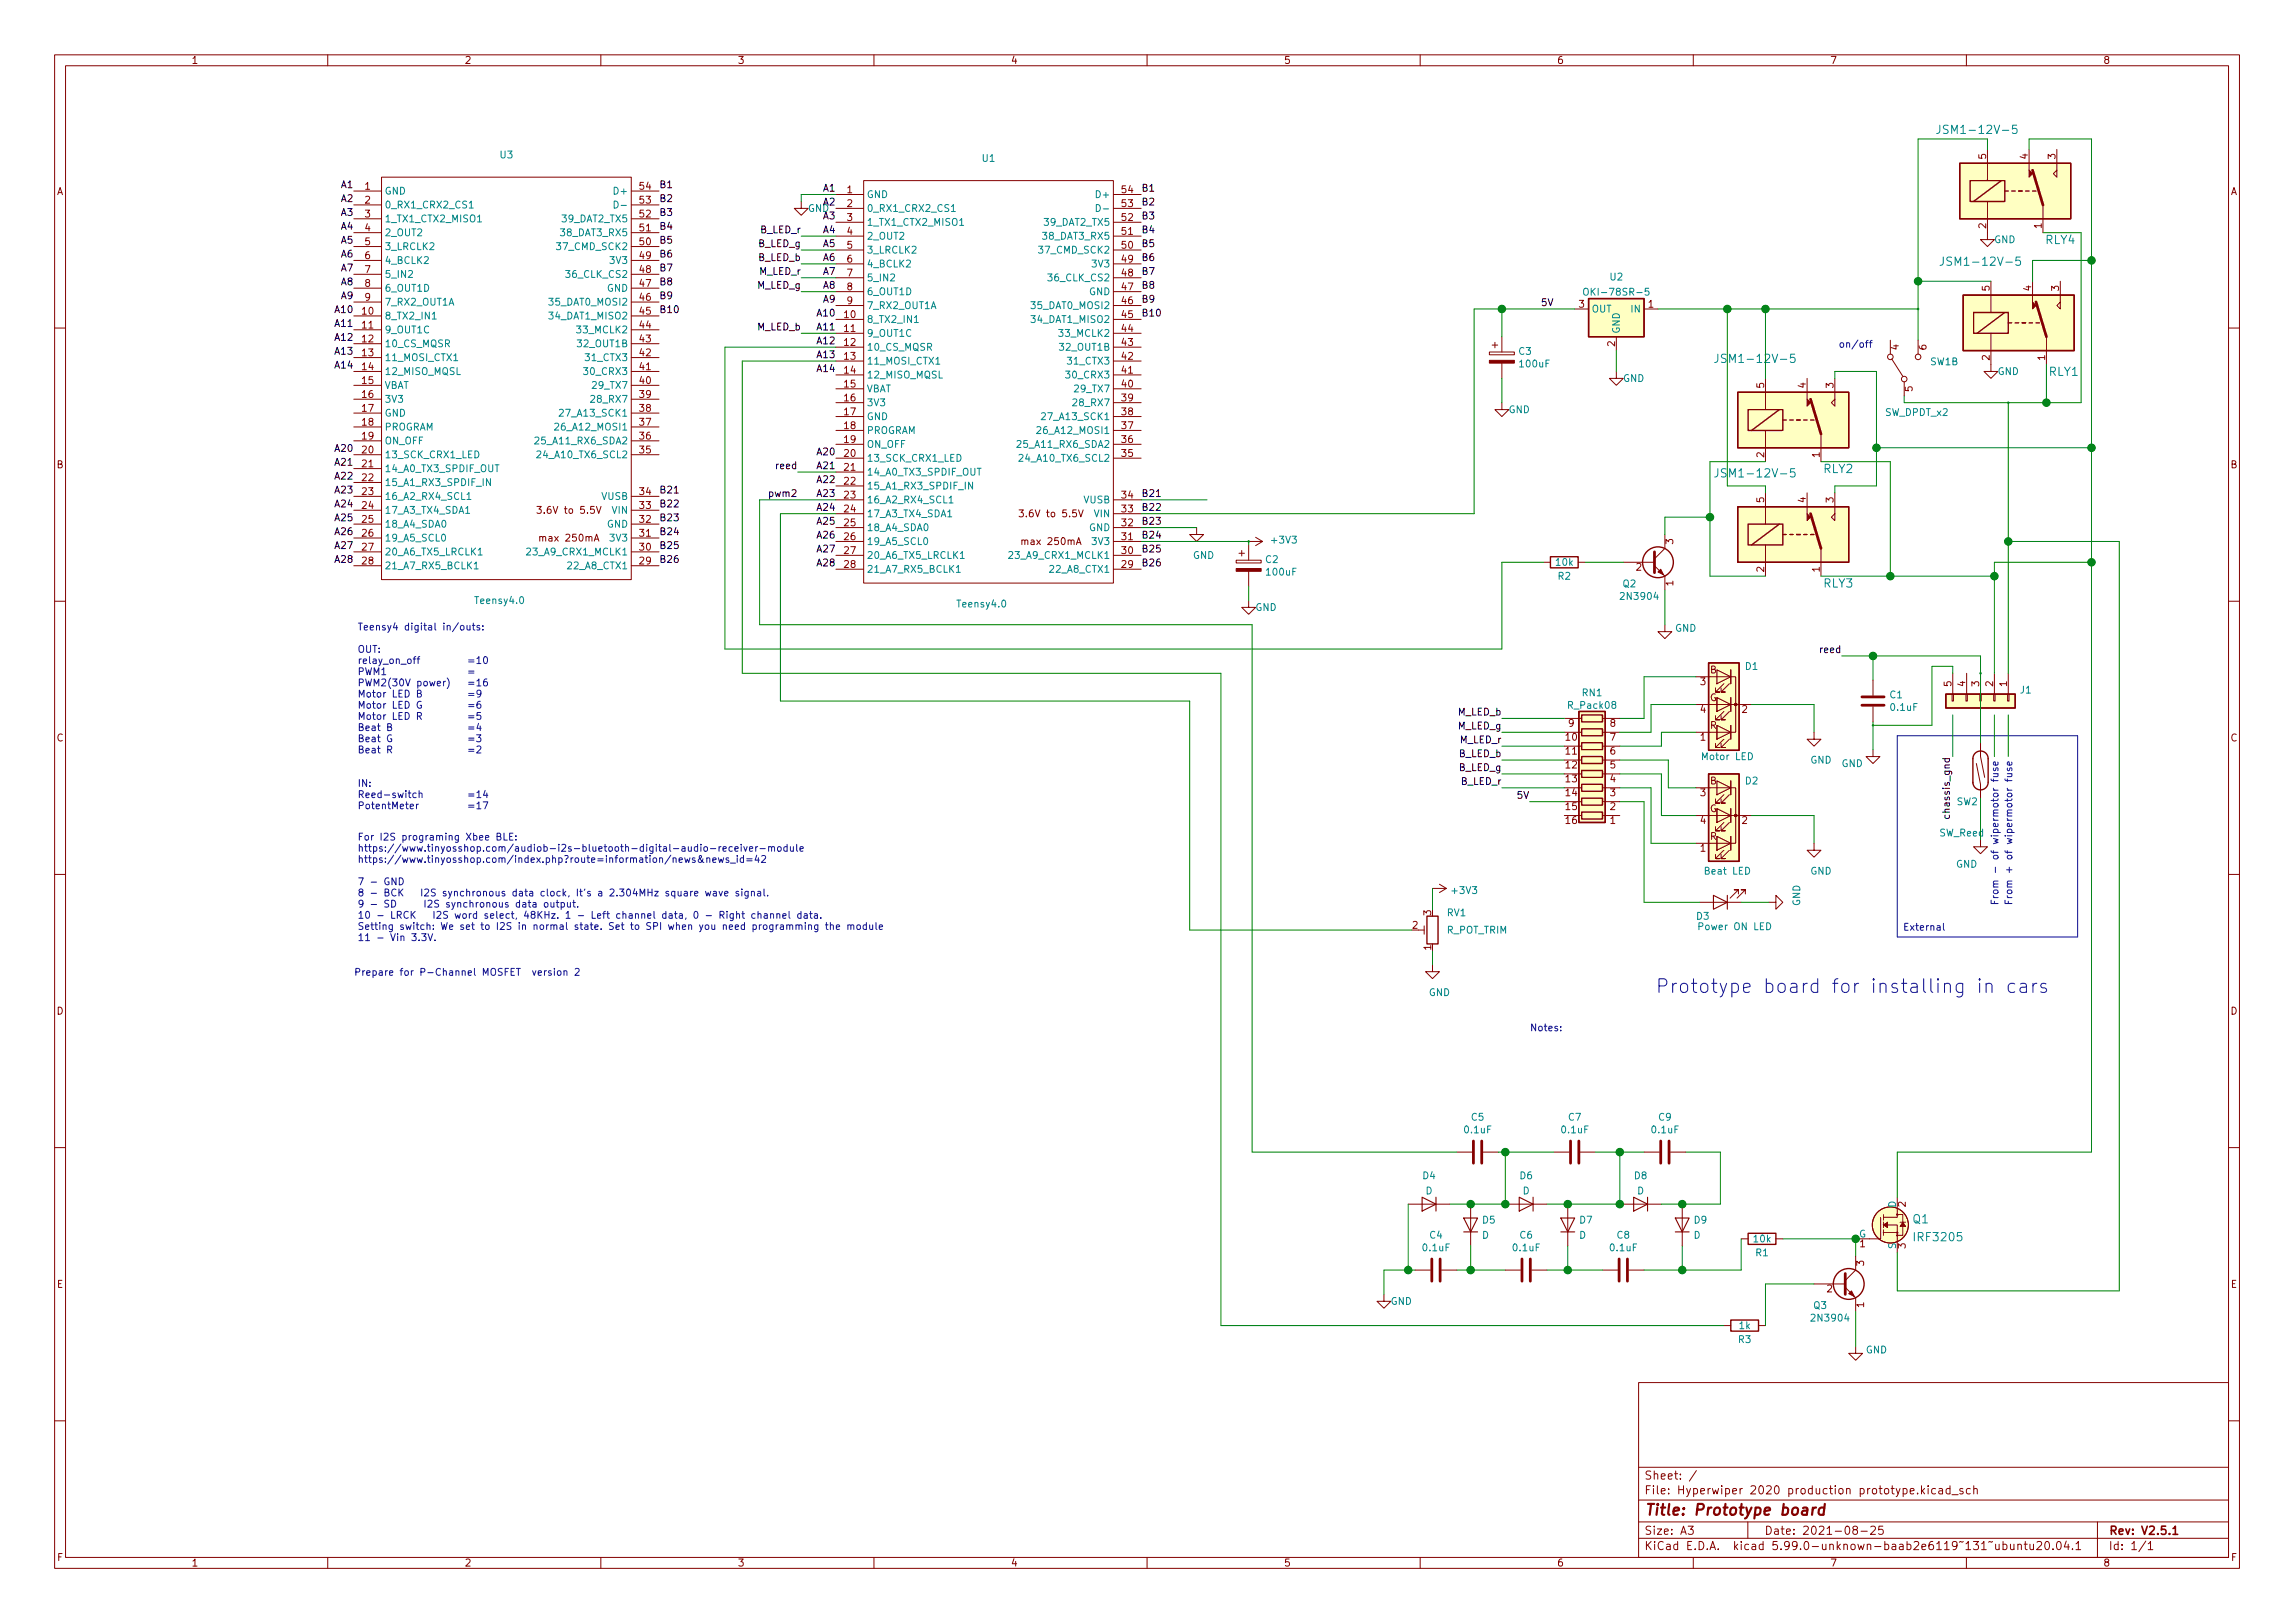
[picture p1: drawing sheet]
<svg xmlns="http://www.w3.org/2000/svg" width="420mm" height="297mm" viewBox="0 0 420 297" stroke-linecap="round" stroke-linejoin="round" font-family="sans-serif">
<defs><g id="words">
<text font-size="3.5" fill="#0000c2" x="314.3" y="181.8">Prototype board for installing in cars</text>
<text font-size="2.8" fill="#840000" x="301" y="277.3">Title: Prototype board</text>
<g font-size="2.1" fill="#008484">
<text x="356" y="24.5">JSM1-12V-5</text>
<text x="374.5" y="44.7">RLY4</text>
<text x="356.6" y="48.6">JSM1-12V-5</text>
<text x="315.4" y="66.4">JSM1-12V-5</text>
<text x="375.1" y="68.8">RLY1</text>
<text x="315.4" y="87.4">JSM1-12V-5</text>
<text x="333.8" y="86.6">RLY2</text>
<text x="333.8" y="107.5">RLY3</text>
<text x="350.2" y="223.9">Q1</text>
<text x="350.7" y="227.2">IRF3205</text>
</g>
<g font-size="2.1" fill="#840000">
<text x="301" y="273.5">File: Hyperwiper 2020 production prototype.kicad_sch</text>
<text x="301" y="270.8">Sheet: /</text>
<text x="301" y="280.9">Size: A3</text>
<text x="323" y="280.9">Date: 2021-08-25</text>
<text x="386" y="280.9">Rev: V2.5.1</text>
<text x="301" y="283.7">KiCad E.D.A. kicad 5.99.0-unknown-baab2e6119~131~ubuntu20.04.1</text>
<text x="386" y="283.7">Id: 1/1</text>
</g>
<g font-size="1.8" fill="#840000">
<text x="35" y="11.7">1</text>
<text x="85" y="11.7">2</text>
<text x="135" y="11.7">3</text>
<text x="185" y="11.7">4</text>
<text x="235" y="11.7">5</text>
<text x="285" y="11.7">6</text>
<text x="335" y="11.7">7</text>
<text x="385" y="11.7">8</text>
<text x="363.6" y="29.1" transform="rotate(-90 363.6 29.1)">5</text>
<text x="371.2" y="29.1" transform="rotate(-90 371.2 29.1)">4</text>
<text x="376.3" y="29.1" transform="rotate(-90 376.3 29.1)">3</text>
<text x="10.3" y="35.7">A</text>
<text x="66.8" y="34.7">1</text>
<text x="117.1" y="34.7">54</text>
<text x="155.1" y="35.3">1</text>
<text x="205.4" y="35.3">54</text>
<text x="408.3" y="35.7">A</text>
<text x="66.8" y="37.2">2</text>
<text x="66.8" y="39.8">3</text>
<text x="117.1" y="39.8">52</text>
<text x="117.1" y="37.2">53</text>
<text x="155.1" y="37.9">2</text>
<text x="155.1" y="40.4">3</text>
<text x="205.4" y="40.4">52</text>
<text x="205.4" y="37.9">53</text>
<text x="363.6" y="41.8" transform="rotate(-90 363.6 41.8)">2</text>
<text x="373.8" y="41.8" transform="rotate(-90 373.8 41.8)">1</text>
<text x="66.8" y="44.9">5</text>
<text x="66.8" y="47.4">6</text>
<text x="66.8" y="42.3">4</text>
<text x="117.1" y="47.4">49</text>
<text x="117.1" y="44.9">50</text>
<text x="117.1" y="42.3">51</text>
<text x="155.1" y="45.5">5</text>
<text x="155.1" y="43">4</text>
<text x="205.4" y="45.5">50</text>
<text x="205.4" y="43">51</text>
<text x="66.8" y="49.9">7</text>
<text x="66.8" y="52.5">8</text>
<text x="117.1" y="52.5">47</text>
<text x="117.1" y="49.9">48</text>
<text x="155.1" y="48">6</text>
<text x="155.1" y="50.6">7</text>
<text x="155.1" y="53.1">8</text>
<text x="205.4" y="53.1">47</text>
<text x="205.4" y="50.6">48</text>
<text x="205.4" y="48">49</text>
<text x="364.2" y="53.2" transform="rotate(-90 364.2 53.2)">5</text>
<text x="371.9" y="53.2" transform="rotate(-90 371.9 53.2)">4</text>
<text x="376.9" y="53.2" transform="rotate(-90 376.9 53.2)">3</text>
<text x="66.3" y="57.6">10</text>
<text x="66.8" y="55">9</text>
<text x="117.1" y="57.6">45</text>
<text x="117.1" y="55">46</text>
<text x="154.6" y="58.2">10</text>
<text x="155.1" y="55.7">9</text>
<text x="205.4" y="58.2">45</text>
<text x="205.4" y="55.7">46</text>
<text x="289.1" y="56.3">3</text>
<text x="301.8" y="56.3">1</text>
<text x="66.3" y="60.1">11</text>
<text x="66.3" y="62.6">12</text>
<text x="66.3" y="65.2">13</text>
<text x="117.1" y="65.2">42</text>
<text x="117.1" y="62.6">43</text>
<text x="117.1" y="60.1">44</text>
<text x="154.6" y="60.7">11</text>
<text x="154.6" y="63.3">12</text>
<text x="154.6" y="65.8">13</text>
<text x="205.4" y="65.8">42</text>
<text x="205.4" y="63.3">43</text>
<text x="205.4" y="60.7">44</text>
<text x="295.7" y="63.4" transform="rotate(-90 295.7 63.4)">2</text>
<text x="347.6" y="64" transform="rotate(-90 347.6 64)">4</text>
<text x="352.7" y="64" transform="rotate(-90 352.7 64)">6</text>
<text x="364.2" y="65.9" transform="rotate(-90 364.2 65.9)">2</text>
<text x="374.4" y="65.9" transform="rotate(-90 374.4 65.9)">1</text>
<text x="66.3" y="67.7">14</text>
<text x="66.3" y="70.3">15</text>
<text x="117.1" y="70.3">40</text>
<text x="117.1" y="67.7">41</text>
<text x="154.6" y="68.4">14</text>
<text x="154.6" y="70.9">15</text>
<text x="205.4" y="70.9">40</text>
<text x="205.4" y="68.4">41</text>
<text x="323" y="71" transform="rotate(-90 323 71)">5</text>
<text x="330.6" y="71" transform="rotate(-90 330.6 71)">4</text>
<text x="335.7" y="71" transform="rotate(-90 335.7 71)">3</text>
<text x="350.1" y="71.6" transform="rotate(-90 350.1 71.6)">5</text>
<text x="66.3" y="72.8">16</text>
<text x="66.3" y="75.3">17</text>
<text x="66.3" y="77.9">18</text>
<text x="117.1" y="77.9">37</text>
<text x="117.1" y="75.3">38</text>
<text x="117.1" y="72.8">39</text>
<text x="154.6" y="73.4">16</text>
<text x="154.6" y="76">17</text>
<text x="205.4" y="76">38</text>
<text x="205.4" y="73.4">39</text>
<text x="66.3" y="80.4">19</text>
<text x="66.3" y="83">20</text>
<text x="117.1" y="83">35</text>
<text x="117.1" y="80.4">36</text>
<text x="154.6" y="78.5">18</text>
<text x="154.6" y="81.1">19</text>
<text x="154.6" y="83.6">20</text>
<text x="205.4" y="83.6">35</text>
<text x="205.4" y="81.1">36</text>
<text x="205.4" y="78.5">37</text>
<text x="323" y="83.7" transform="rotate(-90 323 83.7)">2</text>
<text x="333.1" y="83.7" transform="rotate(-90 333.1 83.7)">1</text>
<text x="10.3" y="85.7">B</text>
<text x="66.3" y="85.5">21</text>
<text x="66.3" y="88">22</text>
<text x="154.6" y="86.1">21</text>
<text x="154.6" y="88.7">22</text>
<text x="408.3" y="85.7">B</text>
<text x="66.3" y="90.6">23</text>
<text x="66.3" y="93.1">24</text>
<text x="66.3" y="95.7">25</text>
<text x="99.2" y="94">3.6V to 5.5V</text>
<text x="117.1" y="95.7">32</text>
<text x="117.1" y="93.1">33</text>
<text x="117.1" y="90.6">34</text>
<text x="154.6" y="91.2">23</text>
<text x="154.6" y="93.8">24</text>
<text x="187.4" y="94.7">3.6V to 5.5V</text>
<text x="205.4" y="93.8">33</text>
<text x="205.4" y="91.2">34</text>
<text x="323" y="92" transform="rotate(-90 323 92)">5</text>
<text x="330.6" y="92" transform="rotate(-90 330.6 92)">4</text>
<text x="335.7" y="92" transform="rotate(-90 335.7 92)">3</text>
<text x="66.3" y="98.2">26</text>
<text x="66.3" y="100.7">27</text>
<text x="99.2" y="99.1">max 250mA</text>
<text x="117.1" y="100.7">30</text>
<text x="117.1" y="98.2">31</text>
<text x="154.6" y="96.3">25</text>
<text x="154.6" y="98.8">26</text>
<text x="154.6" y="101.4">27</text>
<text x="187.5" y="99.7">max 250mA</text>
<text x="205.4" y="101.4">30</text>
<text x="205.4" y="98.8">31</text>
<text x="205.4" y="96.3">32</text>
<text x="306.3" y="99.6" transform="rotate(-90 306.3 99.6)">3</text>
<text x="66.3" y="103.3">28</text>
<text x="117.1" y="103.3">29</text>
<text x="154.6" y="103.9">28</text>
<text x="205.4" y="103.9">29</text>
<text x="299.5" y="104.4">2</text>
<text x="306.3" y="107.2" transform="rotate(-90 306.3 107.2)">1</text>
<text x="323" y="104.7" transform="rotate(-90 323 104.7)">2</text>
<text x="333.1" y="104.7" transform="rotate(-90 333.1 104.7)">1</text>
<text x="311.3" y="125.4">3</text>
<text x="313.1" y="123.2">B</text>
<text x="357.3" y="125.6" transform="rotate(-90 357.3 125.6)">5</text>
<text x="359.8" y="125.6" transform="rotate(-90 359.8 125.6)">4</text>
<text x="362.3" y="125.6" transform="rotate(-90 362.3 125.6)">3</text>
<text x="364.9" y="125.6" transform="rotate(-90 364.9 125.6)">2</text>
<text x="367.4" y="125.6" transform="rotate(-90 367.4 125.6)">1</text>
<text x="311.3" y="130.5">4</text>
<text x="313" y="128.3">G</text>
<text x="318.9" y="130.5">2</text>
<text x="10.3" y="135.7">C</text>
<text x="286.7" y="135.5">10</text>
<text x="287.2" y="133">9</text>
<text x="294.8" y="135.5">7</text>
<text x="294.8" y="133">8</text>
<text x="311.3" y="135.5">1</text>
<text x="313.1" y="133.4">R</text>
<text x="408.3" y="135.7">C</text>
<text x="286.7" y="138.1">11</text>
<text x="286.7" y="140.6">12</text>
<text x="286.7" y="143.2">13</text>
<text x="294.8" y="143.2">4</text>
<text x="294.8" y="140.6">5</text>
<text x="294.8" y="138.1">6</text>
<text x="313.1" y="143.5">B</text>
<text x="286.7" y="145.7">14</text>
<text x="286.7" y="148.2">15</text>
<text x="294.8" y="148.2">2</text>
<text x="294.8" y="145.7">3</text>
<text x="311.3" y="145.7">3</text>
<text x="313" y="148.6">G</text>
<text x="286.7" y="150.8">16</text>
<text x="294.8" y="150.8">1</text>
<text x="311.3" y="155.9">1</text>
<text x="311.3" y="150.8">4</text>
<text x="313.1" y="153.7">R</text>
<text x="318.9" y="150.8">2</text>
<text x="262" y="167.5" transform="rotate(-90 262 167.5)">3</text>
<text x="258.6" y="170">2</text>
<text x="262" y="173.9" transform="rotate(-90 262 173.9)">1</text>
<text x="10.3" y="185.7">D</text>
<text x="408.3" y="185.7">D</text>
<text x="348.9" y="220.9" transform="rotate(-90 348.9 220.9)">2</text>
<text x="340.5" y="228.3">1</text>
<text x="341.2" y="231.7" transform="rotate(-90 341.2 231.7)">3</text>
<text x="348.9" y="228.5" transform="rotate(-90 348.9 228.5)">3</text>
<text x="10.4" y="235.7">E</text>
<text x="334.5" y="236.5">2</text>
<text x="341.2" y="239.3" transform="rotate(-90 341.2 239.3)">1</text>
<text x="408.4" y="235.7">E</text>
<text x="10.4" y="285.7">F</text>
<text x="35" y="286.7">1</text>
<text x="85" y="286.7">2</text>
<text x="135" y="286.7">3</text>
<text x="185" y="286.7">4</text>
<text x="235" y="286.7">5</text>
<text x="285" y="286.7">6</text>
<text x="335" y="286.7">7</text>
<text x="385" y="286.7">8</text>
<text x="408.4" y="285.7">F</text>
</g>
<g font-size="1.8" fill="#008484">
<text x="91.6" y="29">U3</text>
<text x="179.8" y="29.6">U1</text>
<text x="70.4" y="35.6">GND</text>
<text x="112.8" y="35.6">D+</text>
<text x="70.4" y="38.1">0_RX1_CRX2_CS1</text>
<text x="70.4" y="40.7">1_TX1_CTX2_MISO1</text>
<text x="103.3" y="40.7">39_DAT2_TX5</text>
<text x="147.9" y="38.8">GND</text>
<text x="158.6" y="36.2">GND</text>
<text x="158.6" y="38.8">0_RX1_CRX2_CS1</text>
<text x="158.6" y="41.3">1_TX1_CTX2_MISO1</text>
<text x="191.5" y="41.3">39_DAT2_TX5</text>
<text x="201" y="36.2">D+</text>
<text x="70.4" y="45.8">3_LRCLK2</text>
<text x="70.4" y="43.2">2_OUT2</text>
<text x="102.4" y="45.8">37_CMD_SCK2</text>
<text x="103.1" y="43.2">38_DAT3_RX5</text>
<text x="158.6" y="46.4">3_LRCLK2</text>
<text x="158.6" y="43.9">2_OUT2</text>
<text x="190.6" y="46.4">37_CMD_SCK2</text>
<text x="191.3" y="43.9">38_DAT3_RX5</text>
<text x="365.1" y="44.5">GND</text>
<text x="70.4" y="48.3">4_BCLK2</text>
<text x="70.4" y="50.8">5_IN2</text>
<text x="70.4" y="53.4">6_OUT1D</text>
<text x="104.1" y="50.8">36_CLK_CS2</text>
<text x="111.1" y="53.4">GND</text>
<text x="111.9" y="48.3">3V3</text>
<text x="158.6" y="48.9">4_BCLK2</text>
<text x="158.6" y="51.5">5_IN2</text>
<text x="192.3" y="51.5">36_CLK_CS2</text>
<text x="200.2" y="48.9">3V3</text>
<text x="294.8" y="51.3">U2</text>
<text x="70.4" y="58.5">8_TX2_IN1</text>
<text x="70.4" y="55.9">7_RX2_OUT1A</text>
<text x="101" y="58.5">34_DAT1_MISO2</text>
<text x="101" y="55.9">35_DAT0_MOSI2</text>
<text x="158.6" y="59.1">8_TX2_IN1</text>
<text x="158.6" y="54">6_OUT1D</text>
<text x="158.6" y="56.6">7_RX2_OUT1A</text>
<text x="189.3" y="59.1">34_DAT1_MISO2</text>
<text x="189.3" y="56.6">35_DAT0_MOSI2</text>
<text x="199.4" y="54">GND</text>
<text x="291" y="54.1">OKI-78SR-5</text>
<text x="291.3" y="57.2">OUT</text>
<text x="298.7" y="57.2">IN</text>
<text x="70.4" y="61">9_OUT1C</text>
<text x="70.4" y="63.5">10_CS_MQSR</text>
<text x="106" y="61">33_MCLK2</text>
<text x="106.1" y="63.5">32_OUT1B</text>
<text x="158.6" y="61.6">9_OUT1C</text>
<text x="158.6" y="64.2">10_CS_MQSR</text>
<text x="194.3" y="61.6">33_MCLK2</text>
<text x="194.4" y="64.2">32_OUT1B</text>
<text x="278.1" y="64.9">C3</text>
<text x="296.5" y="61.1" transform="rotate(-90 296.5 61.1)">GND</text>
<text x="70.4" y="66.1">11_MOSI_CTX1</text>
<text x="70.4" y="68.6">12_MISO_MQSL</text>
<text x="70.4" y="71.2">VBAT</text>
<text x="107.4" y="68.6">30_CRX3</text>
<text x="107.6" y="66.1">31_CTX3</text>
<text x="108.9" y="71.2">29_TX7</text>
<text x="158.6" y="66.7">11_MOSI_CTX1</text>
<text x="158.6" y="69.3">12_MISO_MQSL</text>
<text x="158.6" y="71.8">VBAT</text>
<text x="195.7" y="69.3">30_CRX3</text>
<text x="195.9" y="66.7">31_CTX3</text>
<text x="197.1" y="71.8">29_TX7</text>
<text x="278.3" y="67.2">100uF</text>
<text x="297.1" y="69.9">GND</text>
<text x="353.4" y="66.8">SW1B</text>
<text x="365.7" y="68.6">GND</text>
<text x="70.4" y="73.7">3V3</text>
<text x="70.4" y="76.2">GND</text>
<text x="103.2" y="76.2">27_A13_SCK1</text>
<text x="108.7" y="73.7">28_RX7</text>
<text x="158.6" y="74.3">3V3</text>
<text x="158.6" y="76.9">GND</text>
<text x="191.4" y="76.9">27_A13_SCK1</text>
<text x="196.9" y="74.3">28_RX7</text>
<text x="276.2" y="75.6">GND</text>
<text x="345.1" y="76.1">SW_DPDT_x2</text>
<text x="70.4" y="78.8">PROGRAM</text>
<text x="70.4" y="81.3">ON_OFF</text>
<text x="70.4" y="83.9">13_SCK_CRX1_LED</text>
<text x="98.7" y="81.3">25_A11_RX6_SDA2</text>
<text x="99.1" y="83.9">24_A10_TX6_SCL2</text>
<text x="102.4" y="78.8">26_A12_MOSI1</text>
<text x="158.6" y="79.4">PROGRAM</text>
<text x="158.6" y="82">ON_OFF</text>
<text x="187" y="82">25_A11_RX6_SDA2</text>
<text x="190.6" y="79.4">26_A12_MOSI1</text>
<text x="70.4" y="86.4">14_A0_TX3_SPDIF_OUT</text>
<text x="70.4" y="88.9">15_A1_RX3_SPDIF_IN</text>
<text x="158.6" y="84.5">13_SCK_CRX1_LED</text>
<text x="158.6" y="87">14_A0_TX3_SPDIF_OUT</text>
<text x="158.6" y="89.6">15_A1_RX3_SPDIF_IN</text>
<text x="187.4" y="84.5">24_A10_TX6_SCL2</text>
<text x="70.4" y="91.5">16_A2_RX4_SCL1</text>
<text x="70.4" y="94">17_A3_TX4_SDA1</text>
<text x="110.1" y="91.5">VUSB</text>
<text x="112.1" y="94">VIN</text>
<text x="158.6" y="92.1">16_A2_RX4_SCL1</text>
<text x="158.6" y="94.7">17_A3_TX4_SDA1</text>
<text x="198.4" y="92.1">VUSB</text>
<text x="200.4" y="94.7">VIN</text>
<text x="70.4" y="96.6">18_A4_SDA0</text>
<text x="70.4" y="99.1">19_A5_SCL0</text>
<text x="70.4" y="101.6">20_A6_TX5_LRCLK1</text>
<text x="97.1" y="101.6">23_A9_CRX1_MCLK1</text>
<text x="111.1" y="96.6">GND</text>
<text x="111.9" y="99.1">3V3</text>
<text x="158.6" y="97.2">18_A4_SDA0</text>
<text x="158.6" y="99.7">19_A5_SCL0</text>
<text x="199.4" y="97.2">GND</text>
<text x="200.2" y="99.7">3V3</text>
<text x="232.9" y="99.5">+3V3</text>
<text x="70.4" y="104.2">21_A7_RX5_BCLK1</text>
<text x="104.3" y="104.2">22_A8_CTX1</text>
<text x="158.6" y="102.3">20_A6_TX5_LRCLK1</text>
<text x="158.6" y="104.8">21_A7_RX5_BCLK1</text>
<text x="185.3" y="102.3">23_A9_CRX1_MCLK1</text>
<text x="192.6" y="104.8">22_A8_CTX1</text>
<text x="218.4" y="102.3">GND</text>
<text x="231.7" y="103">C2</text>
<text x="232" y="105.3">100uF</text>
<text x="284.9" y="103.5">10k</text>
<text x="285.3" y="106.1">R2</text>
<text x="297.1" y="107.5">Q2</text>
<text x="87.2" y="110.5">Teensy4.0</text>
<text x="175.4" y="111.2">Teensy4.0</text>
<text x="229.8" y="111.8">GND</text>
<text x="297" y="109.8">2N3904</text>
<text x="306.6" y="115.6">GND</text>
<text x="319.5" y="122.6">D1</text>
<text x="287.3" y="129.7">R_Pack08</text>
<text x="289.7" y="127.4">RN1</text>
<text x="346" y="127.8">C1</text>
<text x="346.2" y="130.1">0.1uF</text>
<text x="369.9" y="126.9">J1</text>
<text x="311.8" y="139.1">Motor LED</text>
<text x="319.5" y="143.5">D2</text>
<text x="331.4" y="139.7">GND</text>
<text x="337.1" y="140.4">GND</text>
<text x="358.2" y="147.4">SW2</text>
<text x="355.1" y="153.1">SW_Reed</text>
<text x="312.3" y="160.1">Beat LED</text>
<text x="331.4" y="160.1">GND</text>
<text x="358.1" y="158.8">GND</text>
<text x="264.9" y="167.7">RV1</text>
<text x="266" y="163.6">+3V3</text>
<text x="329.6" y="165.8" transform="rotate(-90 329.6 165.8)">GND</text>
<text x="264.8" y="170.9">R_POT_TRIM</text>
<text x="310.6" y="168.3">D3</text>
<text x="311.3" y="170.2">Power ON LED</text>
<text x="261.6" y="182.3">GND</text>
<text x="268.2" y="207.4">0.1uF</text>
<text x="269.4" y="205.1">C5</text>
<text x="286" y="207.4">0.1uF</text>
<text x="287.2" y="205.1">C7</text>
<text x="302.5" y="207.4">0.1uF</text>
<text x="303.7" y="205.1">C9</text>
<text x="260.5" y="215.8">D4</text>
<text x="278.3" y="215.8">D6</text>
<text x="299.2" y="215.8">D8</text>
<text x="261" y="218.6">D</text>
<text x="278.8" y="218.6">D</text>
<text x="299.7" y="218.6">D</text>
<text x="347.1" y="221" transform="rotate(-90 347.1 221)">D</text>
<text x="261.8" y="226.7">C4</text>
<text x="271.3" y="226.7">D</text>
<text x="271.4" y="223.9">D5</text>
<text x="278.3" y="226.7">C6</text>
<text x="289.1" y="226.7">D</text>
<text x="289.2" y="223.9">D7</text>
<text x="296" y="226.7">C8</text>
<text x="310.1" y="226.7">D</text>
<text x="310.2" y="223.9">D9</text>
<text x="321.1" y="227.4">10k</text>
<text x="340.3" y="226.5">G</text>
<text x="260.6" y="229">0.1uF</text>
<text x="277.1" y="229">0.1uF</text>
<text x="294.9" y="229">0.1uF</text>
<text x="321.4" y="229.9">R1</text>
<text x="347.1" y="228.6" transform="rotate(-90 347.1 228.6)">S</text>
<text x="254.6" y="238.8">GND</text>
<text x="332" y="239.6">Q3</text>
<text x="318.3" y="245.8">R3</text>
<text x="318.4" y="243.2">1k</text>
<text x="331.9" y="241.9">2N3904</text>
<text x="341.6" y="247.7">GND</text>
</g>
<g font-size="1.8">
<text x="62.5" y="34.4">A1</text>
<text x="120.6" y="34.4">B1</text>
<text x="150.8" y="35.1">A1</text>
<text x="208.9" y="35.1">B1</text>
<text x="62.5" y="37">A2</text>
<text x="62.5" y="39.5">A3</text>
<text x="120.6" y="39.5">B3</text>
<text x="120.6" y="37">B2</text>
<text x="150.8" y="37.6">A2</text>
<text x="150.8" y="40.1">A3</text>
<text x="208.9" y="37.6">B2</text>
<text x="208.9" y="40.1">B3</text>
<text x="62.5" y="47.1">A6</text>
<text x="62.5" y="44.6">A5</text>
<text x="62.5" y="42">A4</text>
<text x="120.6" y="47.1">B6</text>
<text x="120.6" y="44.6">B5</text>
<text x="120.6" y="42">B4</text>
<text x="138.8" y="45.2">B_LED_g</text>
<text x="138.8" y="47.8">B_LED_b</text>
<text x="139.2" y="42.7">B_LED_r</text>
<text x="150.8" y="42.7">A4</text>
<text x="150.8" y="45.2">A5</text>
<text x="150.8" y="47.8">A6</text>
<text x="208.9" y="47.8">B6</text>
<text x="208.9" y="45.2">B5</text>
<text x="208.9" y="42.7">B4</text>
<text x="62.5" y="52.2">A8</text>
<text x="62.5" y="49.7">A7</text>
<text x="120.6" y="49.7">B7</text>
<text x="120.6" y="52.2">B8</text>
<text x="138.6" y="52.8">M_LED_g</text>
<text x="139" y="50.3">M_LED_r</text>
<text x="150.8" y="50.3">A7</text>
<text x="150.8" y="52.8">A8</text>
<text x="208.9" y="50.3">B7</text>
<text x="208.9" y="52.8">B8</text>
<text x="61.5" y="57.3">A10</text>
<text x="61.5" y="59.8">A11</text>
<text x="62.5" y="54.7">A9</text>
<text x="120.6" y="57.3">B10</text>
<text x="120.6" y="54.7">B9</text>
<text x="149.8" y="57.9">A10</text>
<text x="150.8" y="55.4">A9</text>
<text x="208.9" y="55.4">B9</text>
<text x="208.9" y="57.9">B10</text>
<text x="282.3" y="56">5V</text>
<text x="61.5" y="62.4">A12</text>
<text x="61.5" y="64.9">A13</text>
<text x="138.6" y="60.5">M_LED_b</text>
<text x="149.8" y="65.5">A13</text>
<text x="149.8" y="63">A12</text>
<text x="149.8" y="60.5">A11</text>
<text x="61.5" y="67.4">A14</text>
<text x="149.8" y="68.1">A14</text>
<text x="61.5" y="82.7">A20</text>
<text x="149.8" y="83.3">A20</text>
<text x="61.5" y="85.2">A21</text>
<text x="61.5" y="87.8">A22</text>
<text x="142.3" y="85.9">reed</text>
<text x="149.8" y="85.9">A21</text>
<text x="149.8" y="88.4">A22</text>
<text x="61.5" y="90.3">A23</text>
<text x="61.5" y="92.8">A24</text>
<text x="61.5" y="95.4">A25</text>
<text x="120.6" y="95.4">B23</text>
<text x="120.6" y="92.8">B22</text>
<text x="120.6" y="90.3">B21</text>
<text x="141" y="90.9">pwm2</text>
<text x="149.8" y="93.5">A24</text>
<text x="149.8" y="90.9">A23</text>
<text x="208.9" y="90.9">B21</text>
<text x="208.9" y="93.5">B22</text>
<text x="61.5" y="97.9">A26</text>
<text x="61.5" y="100.5">A27</text>
<text x="120.6" y="97.9">B24</text>
<text x="120.6" y="100.5">B25</text>
<text x="149.8" y="96">A25</text>
<text x="149.8" y="98.6">A26</text>
<text x="149.8" y="101.1">A27</text>
<text x="208.9" y="96">B23</text>
<text x="208.9" y="98.6">B24</text>
<text x="208.9" y="101.1">B25</text>
<text x="61.5" y="103">A28</text>
<text x="120.6" y="103">B26</text>
<text x="149.8" y="103.6">A28</text>
<text x="208.9" y="103.6">B26</text>
<text x="333.4" y="119.5">reed</text>
<text x="266.9" y="130.9">M_LED_b</text>
<text x="266.9" y="133.5">M_LED_g</text>
<text x="267.3" y="136">M_LED_r</text>
<text x="267.1" y="141.1">B_LED_g</text>
<text x="267.1" y="138.6">B_LED_b</text>
<text x="267.5" y="143.6">B_LED_r</text>
<text x="277.9" y="146.2">5V</text>
<text x="357" y="149.2" transform="rotate(-90 357 149.2)">chassis_gnd</text>
</g>
<g font-size="1.8" fill="#0000c2">
<text x="336.5" y="63.6">on/off</text>
<text x="65.4" y="115.4">Teensy4 digital in/outs:</text>
<text x="65.4" y="119.5">OUT:</text>
<text x="65.4" y="121.5">relay_on_off =10</text>
<text x="65.4" y="123.6">PWM1</text>
<text x="65.4" y="125.6">PWM2(30V power) =16</text>
<text x="65.4" y="127.6">Motor LED B =9</text>
<text x="65.4" y="129.7">Motor LED G =6</text>
<text x="65.4" y="131.7">Motor LED R =5</text>
<text x="65.4" y="133.8">Beat B</text>
<text x="65.4" y="135.8">Beat G</text>
<text x="65.4" y="137.9">Beat R</text>
<text x="65.4" y="144">IN:</text>
<text x="65.4" y="146">Reed-switch =14</text>
<text x="65.4" y="148.1">PotentMeter =17</text>
<text x="65.4" y="153.8">For I2S programing Xbee BLE:</text>
<text x="65.4" y="155.9">https://www.tinyosshop.com/audiob-i2s-bluetooth-digital-audio-receiver-module</text>
<text x="65.4" y="157.9">https://www.tinyosshop.com/index.php?route=information/news&amp;news_id=42</text>
<text x="65.4" y="162">7 - GND</text>
<text x="365.9" y="161" transform="rotate(-90 365.9 161)">From - of wipermotor fuse</text>
<text x="368.4" y="161.5" transform="rotate(-90 368.4 161.5)">From + of wipermotor fuse</text>
<text x="65.4" y="164">8 - BCK</text>
<text x="72.9" y="166.1">I2S synchronous data output.</text>
<text x="73.1" y="164">I2S synchronous data clock, It's a 2.304MHz square wave signal.</text>
<text x="65.4" y="168.1">10 - LRCK</text>
<text x="65.4" y="170.2">Setting switch: We set to I2S in normal state. Set to SPI when you need programming the module</text>
<text x="65.4" y="172.2">11 - Vin 3.3V.</text>
<text x="75.1" y="168.1">I2S word select, 48KHz. 1 - Left channel data, 0 - Right channel data.</text>
<text x="349.3" y="170.3">External</text>
<text x="64.8" y="178.6">Prepare for P-Channel MOSFET version 2</text>
<text x="280" y="188.7">Notes:</text>
</g>
</g></defs>
<g fill="none" stroke="#840000" stroke-width=".18">
<path d="M10 10h400v277h-400zM12 12h396v273h-396zM60 10v2M110 10v2M160 10v2M210 10v2M260 10v2M310 10v2M360 10v2M64.8 37.5h5M64.8 35h5M69.8 32.4h45.8v73.7h-45.8z"/>
<path d="M115.6 37.5h5M115.6 35h5M146.7 36.9v1.2h1.3l-1.3 1.3-1.3-1.3h1.3M153 38.1h5.1M153 35.6h5.1M158.1 33.1h45.7v73.6h-45.7zM203.8 38.1h5.1M203.8 35.6h5.1M363.9 36.9v7h1.2l-1.2 1.2-1.3-1.2h1.3M363.9 27.3v5.8M371.5 27.3v3.9M374 37.5v5.1"/>
<path d="M376.6 31.2v1.2l-.7-.6zM376.6 27.3v3.9M64.8 57.8h5M64.8 55.3h5M64.8 52.7h5M64.8 50.2h5M64.8 47.7h5M64.8 45.1h5M64.8 42.6h5M64.8 40h5M115.6 57.8h5M115.6 55.3h5"/>
<path d="M115.6 52.7h5M115.6 50.2h5M115.6 47.7h5M115.6 45.1h5M115.6 42.6h5M115.6 40h5M153 58.5h5.1M153 55.9h5.1M153 53.4h5.1M153 50.8h5.1M153 48.3h5.1M153 45.8h5.1"/>
<path d="M153 43.2h5.1M153 40.7h5.1M203.8 58.5h5.1M203.8 55.9h5.1M203.8 53.4h5.1M203.8 50.8h5.1M203.8 48.3h5.1M203.8 45.8h5.1M203.8 43.2h5.1M203.8 40.7h5.1M288.3 56.6h2.5M301 56.6h2.5"/>
<path d="M364.5 51.5v5.7M372.1 51.5v3.8M377.2 55.3v1.3l-.6-.7zM377.2 51.5v3.8M10 60h2M64.8 60.4h5M64.8 62.9h5M64.8 65.4h5M64.8 68h5M64.8 70.5h5M64.8 73.1h5M64.8 75.6h5"/>
<path d="M64.8 78.1h5M115.6 60.4h5M115.6 62.9h5M115.6 65.4h5M115.6 68h5M115.6 70.5h5M115.6 73.1h5M115.6 75.6h5M115.6 78.1h5M153 61h5.1M153 63.5h5.1M153 66.1h5.1"/>
<path d="M153 68.6h5.1M153 71.2h5.1M153 73.7h5.1M153 76.2h5.1M153 78.8h5.1M203.8 61h5.1M203.8 63.5h5.1M203.8 66.1h5.1M203.8 68.6h5.1M203.8 71.2h5.1M203.8 73.7h5.1M203.8 76.2h5.1"/>
<path d="M203.8 78.8h5.1M272.7 64.4h4.5v.5h-4.5zM273.2 63.2h1M273.7 62.6v1.1M275 73.7v1.3h1.2l-1.2 1.2-1.3-1.2h1.3M275 61.6v2.8M275 66.5v2.8M295.9 68v1.3h1.3l-1.3 1.2-1.3-1.2h1.3M295.9 61.6v2.6M323.2 69.3v5.7M323.2 78.8v5.7M330.8 69.3v3.8"/>
<path d="M333.4 79.4v5.1M335.9 73.1v1.2l-.6-.6zM335.9 69.3v3.8M346.1 62.3v2.5M346.3 65.7l2.1 3.2M348.6 69.9v2.5M351.2 62.3v2.5M364.5 61v7h1.3l-1.3 1.3-1.3-1.3h1.3M374.6 61.6v5.1M408 60h2M64.8 80.7h5M64.8 83.2h5"/>
<path d="M64.8 85.8h5M64.8 88.3h5M64.8 90.8h5M64.8 93.4h5M64.8 95.9h5M64.8 98.5h5M98.3 92.7h.8l-.4 .5 .3 .1v.5l-.2 .2-.5-.2M108.8 99l.4-1.2 .4 1.2M108.9 98.7h.6M109.2 92.7l.4 1.3 .4-1.3M115.6 80.7h5M115.6 83.2h5"/>
<path d="M115.6 90.8h5M115.6 93.4h5M115.6 95.9h5M115.6 98.5h5M153 81.3h5.1M153 83.9h5.1M153 86.4h5.1M153 88.9h5.1M153 91.5h5.1M153 94h5.1M153 96.6h5.1M153 99.1h5.1"/>
<path d="M186.6 93.3h.8l-.5 .5 .4 .1v.6l-.2 .1-.5-.1M197.1 99.7l.4-1.3 .4 1.3M197.2 99.3h.6M197.5 93.3l.4 1.3 .4-1.3M203.8 81.3h5.1M203.8 83.9h5.1M203.8 91.5h5.1M203.8 94h5.1M203.8 96.6h5.1M203.8 99.1h5.1M219.1 96.6v1.2h1.2l-1.2 1.3-1.3-1.3h1.3M228.6 99.1h2.5"/>
<path d="M228.6 99.7v2.8M229.9 98.3l1.2 .8M231.1 99.1l-1.2 .8M304.8 97.8v2.6l-1.9 1.9M323.2 90.2v5.7M323.2 99.7v5.7M330.8 90.2v3.8M335.9 94v1.3l-.6-.6zM335.9 90.2v3.8M10 110h2M64.8 101h5M64.8 103.5h5"/>
<path d="M115.6 101h5M115.6 103.5h5M153 101.6h5.1M153 104.2h5.1M203.8 101.6h5.1M203.8 104.2h5.1M226.3 102.5h4.6v.5h-4.6zM226.8 101.3h1M227.3 100.7v1.1M228.6 109.9v1.3h1.3l-1.3 1.2-1.3-1.2h1.3M228.6 104.6v2.8M282.6 102.9h1.2"/>
<path d="M288.9 102.9h1.3M297.2 102.9h5.7M302.9 103.5l1.9 1.9v2.6M304.8 114.3v1.3h1.3l-1.3 1.3-1.3-1.3h1.3M333.4 100.4v5M408 110h2M286.4 136.6h3.2M286.4 131.5h3.2M288.9 134h.7M288.9 139.1h.7M293.4 134h3.1M293.4 139.1h3.1"/>
<path d="M293.4 136.6h3.1M293.4 131.5h3.1M310.5 123.9h6.4M310.5 128.9h2.6M314.3 127.7v2.5zM314.3 130.2h.1M314.3 132.8v2.5zM314.3 135.3h.1M314.3 128.9h6.4M315.6 125.1l-1.5 1.6h.7h-.7v-.8M315.6 130.2l-1.5 1.5h.7h-.7v-.7M315.6 135.3l-1.5 1.5h.7h-.7v-.7"/>
<path d="M316.6 123.9h1.2v10.1h-7.3M316.6 125.1l-1.5 1.6h.7h-.7v-.8M316.6 130.2l-1.5 1.5h.7h-.7v-.7M316.6 135.3l-1.5 1.5h.7h-.7v-.7M316.9 127.7v2.5M316.9 132.8v2.5M316.9 122.6v2.5M332.1 134v1.3h1.3l-1.3 1.3-1.3-1.3h1.3M342.9 137.2v1.3h1.3l-1.3 1.2-1.3-1.2h1.3M342.9 124.5v2.8M342.9 129.3v2.8M357.4 127h.2v1.3h-.2z"/>
<path d="M357.5 123.2v3.8M359.9 127h.3v1.3h-.3zM360 123.2v3.8M361.8 139.7l.8 3.8v2.6M362.5 127h.2v1.3h-.2zM362.6 135.9v2.6l.7 3.8M362.6 123.2v3.8M365 127h.3v1.3h-.3zM365.1 123.2v3.8M367.5 127h.3v1.3h-.3zM367.7 123.2v3.8M288.9 149.3h.7"/>
<path d="M288.9 146.7h.7M288.9 144.2h.7M288.9 141.6h.7M293.4 149.3h3.1M293.4 146.7h3.1M293.4 144.2h3.1M293.4 141.6h3.1M310.5 149.3h2.6M310.5 144.2h6.4M314.3 148v2.5zM314.3 150.5h.1M314.3 153.1v2.5z"/>
<path d="M314.3 155.6h.1M314.3 149.3h6.4M315.6 145.5l-1.5 1.5h.7h-.7v-.8M315.6 150.5l-1.5 1.6h.7h-.7v-.8M315.6 155.6l-1.5 1.5h.7h-.7v-.7M316.6 144.2h1.2v10.1h-7.3M316.6 145.5l-1.5 1.5h.7h-.7v-.8M316.6 150.5l-1.5 1.6h.7h-.7v-.8M316.6 155.6l-1.5 1.5h.7h-.7v-.7M316.9 148v2.5M316.9 153.1v2.5M316.9 142.9v2.6"/>
<path d="M332.1 154.3v1.3h1.3l-1.3 1.3-1.3-1.3h1.3M362.6 153.7v1.3h1.3l-1.3 1.2-1.3-1.2h1.3M10 160h2M259.7 170.2h1M260.7 169.5v1.5M262.3 176.6v1.2h1.2l-1.2 1.3-1.3-1.3h1.3M262.3 162.6h2.5M263.5 161.8l1.3 .8M264.8 162.6l-1.3 .8M311.1 165.1h7.7M318.3 163.6v-.7h-.8h.8l-1.6 1.5M319.5 163.6v-.7h-.7h.7l-1.5 1.5"/>
<path d="M323.8 165.1h1.3v-1.2l1.3 1.2-1.3 1.3v-1.3M408 160h2M10 210h2M266.7 210.9h2.8M271.5 210.9h2.8M284.5 210.9h2.8M289.3 210.9h2.8M301 210.9h2.8M305.8 210.9h2.8M347.3 219.1v3.7h-2.5M408 210h2M253.4 236.9v1.3h1.2l-1.2 1.2-1.3-1.2h1.3"/>
<path d="M257.8 220.4h7.6M259.1 232.4h2.8M263.9 232.4h2.8M269.2 220.4v7.6M275.6 232.4h2.8M275.6 220.4h7.6M280.4 232.4h2.8M287 220.4v7.6M293.4 232.4h2.8M296.5 220.4h7.7M298.2 232.4h2.8M308 220.4v7.6"/>
<path d="M318.8 226.7h1.2M325.1 226.7h1.3M332.1 235h5.7M337.8 235.6l1.9 1.9v2.6M339.7 229.9v2.5l-1.9 2M344.3 222.8v3.9h-4.6M344.8 224.2h2.5v5.1M344.8 225.6h2.5M344.8 222.3v1M344.8 223.7v1M344.8 225.1v1M347.2 222.3h1.2v3.8h-1.2"/>
<path d="M347.9 223.7h1M300 253h108v32h-108zM315.6 242.6h1.3M321.9 242.6h1.3M339.7 246.4v1.3h1.3l-1.3 1.3-1.2-1.3h1.2M10 260h2M300 278.5h108M300 274.5h108M300 268.5h108M309.1 279.3h.9l-.5 .6 .4 .1v.7l-.2 .1h-.4l-.2-.1M310.6 269.1l-1.3 2M320 278.5v3"/>
<path d="M339.5 280l-.3-.3 .1-.2 .2-.2 .4 .1 .2 .2-.1 .2-.6 .2-.2 .2v.3l.3 .3 .4-.1 .2-.2-.1-.4-.2-.1M342.5 279.5l.6-.2 .2 .2 .1 .2-1 1.1h1M344.7 279.3h-.7l-.1 .7 .2-.1 .5 .1 .2 .2-.1 .5-.2 .1-.6-.1M351.8 271.9v1.5M351.9 272.8l.5 .6M352.4 272.4l-.6 .6M353 271.9v.2M353 272.4v1M354.4 272.5l-.5-.1-.3 .3v.4l.2 .2h.6M355 272.5h.6v.9M355.6 272.8h-.5a.29 .29 0 0 0-.2 .3 .29 .29 0 0 0 .2 .3l.5-.1M357 272.5l-.4-.1-.3 .3v.4l.1 .2h.6"/>
<path d="M357 271.9v1.5M357.4 273.6h1.1M359.4 272.5l-.4-.1-.2 .2 .1 .2 .5 .2v.3h-.6M360.7 272.5l-.4-.1-.3 .3v.4l.1 .2h.6M361.4 272.6l.2-.2 .3 .1 .1 .9M361.4 271.9v1.5M384 278.5v6.5M408 260h2M60 285v2M110 285v2M160 285v2M210 285v2"/>
<path d="M260 285v2M300 281.5h108M310 285v2M340.7 280.2h1.2M360 285v2M366.7 282.7l.4-.1 .3 .3v.4l-.1 .2h-.6M366.7 282.1v1.5M368.1 282.6v.9l.4 .1 .2-.1M368.7 282.6v1M369.4 282.8l.2-.2 .4 .1 .1 .9M369.4 282.6v1M370.6 282.6h.5"/>
<path d="M370.8 282.1v1.3l.3 .2M371.6 282.6l.1 .9 .4 .1 .2-.1M372.3 282.6v1M372.9 282.3l.6-.2 .2 .2 .1 .2-.9 1.1h.9M374.5 282.3l.2-.2a.8 .8 0 0 1 .5 .8 .8 .8 0 0 1-.5 .7l-.2-.1-.1-.5zM375.9 283.5v.1M376.7 282.2l.1-.1a.8 .8 0 0 1 .6 .8 .8 .8 0 0 1-.6 .7 1 1 0 0 1-.1-1.4zM378.3 282l-.4 1.1h1M378.6 282.6v1M379.4 283.5v.1M380.1 282.5l.4-.4v1.5M380.1 283.6h.8"/>
<path d="M392.9 282l-1.3 2M393.3 282.5l.4-.4v1.5M393.3 283.6h.8"/>
<circle cx="346.1" cy="65.3" r=".51"/>
<circle cx="348.6" cy="69.4" r=".51"/>
<circle cx="351.2" cy="65.3" r=".51"/>
<circle cx="346.1" cy="224.2" r="3.3"/>
<circle cx="347.3" cy="225.6" r=".13"/>
<circle cx="347.3" cy="226.1" r=".13"/>
<circle cx="347.3" cy="222.3" r=".13"/>
</g>
<path d="M397.8 279.7l.5-.4v1.5M397.8 280.8h.9" fill="none" stroke="#840000" stroke-width=".3"/>
<path d="M331.9 275.9l-.2 1.3M332.5 275.9l-.4 .1-.2 .3M334 276a.66 .66 0 0 0-1 .3l-.1 .6 .2 .2 .2 .1 .5-.1M334.1 275.2l-.3 2" fill="none" stroke="#840000" stroke-width=".4"/>
<g fill="none" stroke="#840000" stroke-width=".25">
<path d="M358.8 29.9h20.3v10.1h-20.3zM360.7 33.1h6.3v3.8h-6.3zM366.4 33.1l-5.1 3.8M367 35h.7M368.3 35h.6M369.6 35h.6M370.8 35h.7M372.1 35h.6M290.8 54.6h10.2v7h-10.2zM359.4 54h20.3v10.2h-20.3zM361.3 57.2h6.4v3.8h-6.4zM367 57.2l-5.1 3.8"/>
<path d="M367.7 59.1h.6M368.9 59.1h.7M370.2 59.1h.6M371.5 59.1h.6M372.7 59.1h.7M318.1 71.8h20.4v10.2h-20.4zM320 75h6.4v3.8h-6.4zM325.8 75l-5.1 3.8M326.4 76.9h.6M327.7 76.9h.6M328.9 76.9h.7M330.2 76.9h.6"/>
<path d="M331.5 76.9h.6M318.1 92.7h20.4v10.2h-20.4zM320 95.9h6.4v3.8h-6.4zM325.8 95.9l-5.1 3.8M326.4 97.8h.6M327.7 97.8h.6M328.9 97.8h.7M330.2 97.8h.6M331.5 97.8h.6M283.8 101.9h5.1v2h-5.1zM289.1 130.2h4.8v20.3h-4.8zM289.6 138.5h3.8v1.2h-3.8z"/>
<path d="M289.6 135.9h3.8v1.3h-3.8zM289.6 133.4h3.8v1.3h-3.8zM289.6 130.8h3.8v1.3h-3.8zM312.8 121.3h5.6v16h-5.6zM356.2 127h12.7v2.6h-12.7zM289.6 148.6h3.8v1.3h-3.8zM289.6 146.1h3.8v1.3h-3.8zM289.6 143.5h3.8v1.3h-3.8zM289.6 141h3.8v1.3h-3.8zM312.8 141.6h5.6v16h-5.6zM361.2 143.2a1.4 1.4 0 0 0 1.4 1.4 1.4 1.4 0 0 0 1.4-1.4v-4.4a1.4 1.4 0 0 0-1.4-1.3 1.4 1.4 0 0 0-1.4 1.3v4.5M261.2 167.7h2.1v5.1h-2.1z"/>
<path d="M320 225.7h5.1v2h-5.1zM316.9 241.6h5v2h-5z"/>
<circle cx="303.5" cy="102.9" r="2.82"/>
<circle cx="338.5" cy="235" r="2.82"/>
</g>
<g fill="#ffffc2" stroke="#ffffc2" stroke-width=".18">
<path d="M290.8 54.6h10.2v7h-10.2z"/>
<path d="M358.8 29.9h20.3v10.1h-20.3z"/>
<path d="M312.8 121.3h5.6v16h-5.6z"/>
<path d="M289.1 130.2h4.8v20.3h-4.8z"/>
<path d="M359.4 54h20.3v10.2h-20.3z"/>
<path d="M356.2 127h12.7v2.6h-12.7z"/>
<path d="M312.8 141.6h5.6v16h-5.6z"/>
<path d="M318.1 92.7h20.4v10.2h-20.4z"/>
<path d="M318.1 71.8h20.4v10.2h-20.4z"/>
<circle cx="346.1" cy="224.2" r="3.3"/>
</g>
<g fill="none" stroke="#008484" stroke-width=".18">
<path d="M85.9 37.2l.4-.4v1.3M85.9 38.1h.7M112.4 36.8a.64 .64 0 0 1 .8 .6 .64 .64 0 0 1-.8 .7zM113.7 37.6h1M174.2 37.8l.3-.4v1.3M174.2 38.7h.7M200.7 37.4a.64 .64 0 0 1 .7 .7 .64 .64 0 0 1-.7 .6zM202 38.2h.9M355.1 22.9v1.1a.49 .49 0 0 1-.6 .4M369.2 22.9h-.7l-.1 .7 .2-.1 .5 .1 .2 .2-.1 .5-.2 .1-.6-.1M79.1 58.4h.8M87.4 40.6h.8"/>
<path d="M167.4 59h.7M175.7 41.3h.7M290.1 52.8h.1a.43 .43 0 0 1 .6 .4v.4a.42 .42 0 0 1-.5 .4 .42 .42 0 0 1-.4-.4v-.4zM301.8 52.8h-.6v.6l.2-.2 .4 .1 .1 .2-.1 .4-.1 .1-.5-.1M355.8 47v1.1a.49 .49 0 0 1-.6 .5M369.8 47h-.7l-.1 .8 .3-.2 .5 .1 .1 .2-.1 .5-.2 .2-.6-.2M83.1 66h.7M101.6 77.6l.4-.2 .3 .4-.8 .9h.8M102.4 75l.5-.1 .2 .4-.8 .9h.8M106.8 67.3h.8l-.4 .5 .3 .1v.5l-.1 .2-.6-.2M108.2 72.5l.4-.1 .3 .3-.8 .9h.8M171.3 66.7h.8"/>
<path d="M189.8 78.2l.5-.1 .3 .3-.8 1h.8M190.7 75.7l.5-.2 .2 .4-.8 .9h.8M195.1 67.9h.8l-.5 .5 .4 .1v.6l-.2 .1-.5-.1M196.4 73.1l.5-.1 .2 .4-.7 .9h.7M314.5 64.8v1.1a.49 .49 0 0 1-.6 .4M328.6 64.8h-.8v.7l.2-.1 .5 .1 .1 .2v.5l-.3 .1-.5-.1M81 97.9l.1-.1a.68 .68 0 0 1 .5 .6 .68 .68 0 0 1-.5 .6l-.3-.4zM85.3 93l.3-.3v1.3M85.3 94h.7M85.5 90.5l.4-.4v1.3M85.5 91.4h.7M86.9 82.5a.64 .64 0 0 1 .8 .7 .64 .64 0 0 1-.8 .6z"/>
<path d="M89.8 87.6v1.3l-.7-1.3v1.3M90.6 85.1h.8M97.9 80.1l.5-.1 .3 .3-.8 1h.8M98.3 82.6l.5-.1 .2 .4-.8 .9h.8M169.2 98.5l.2-.1a.68 .68 0 0 1 .4 .6 .68 .68 0 0 1-.4 .7l-.3-.5zM173.5 93.7l.4-.4v1.3M173.5 94.6h.7M173.8 91.1l.3-.3v1.3M173.8 92.1h.7M175.2 83.2a.64 .64 0 0 1 .7 .6 .64 .64 0 0 1-.7 .6zM178.1 88.2v1.3l-.8-1.3v1.3M178.9 85.7h.7"/>
<path d="M186.2 80.7l.5-.1 .2 .4-.8 .9h.8M186.6 83.3l.4-.1 .3 .3-.8 .9h.8M314.5 85.8v1.1a.49 .49 0 0 1-.6 .4M328.6 85.8h-.8v.7l.2-.1h.5l.1 .2v.6l-.3 .1-.5-.1M86.8 103.2l.4-.4v1.3M86.8 104.1h.7M87.5 100.7l.4-.4v1.3M87.5 101.6h.8M96.4 100.4l.5-.1 .2 .4-.7 .9h.7M175.1 103.8l.4-.3v1.3M175.1 104.8h.7M175.8 101.3l.4-.4v1.3"/>
<path d="M175.8 102.2h.7M184.7 101.1l.5-.2 .2 .4-.8 .9h.8M320.1 137.8a.64 .64 0 0 1 .7 .6 .64 .64 0 0 1-.7 .6zM323.4 168.9a.64 .64 0 0 1 .8 .6 .64 .64 0 0 1-.8 .7z"/>
</g>
<g fill="none" stroke="#840000" stroke-width=".51">
<path d="M372.1 31.2l1.9 6.3M372.7 55.3l1.9 6.3M331.5 73.1l1.9 6.3M331.5 94l1.9 6.4M302.9 101v3.8M340.9 129.1h4M340.9 127.5h4M269.7 208.8v4.1M271.3 208.8v4.1M287.5 208.8v4.1M289.1 208.8v4.1M304 208.8v4.1"/>
<path d="M305.6 208.8v4.1M262.1 230.4v4.1M263.7 230.4v4.1M278.6 230.4v4.1M280.2 230.4v4.1M296.4 230.4v4.1M297.9 230.4v4.1M337.8 233.1v3.8"/>
</g>
<g fill="none" stroke="#840000" stroke-width=".2">
<path d="M314.3 122.6l2.6 1.3-2.6 1.2zM314.3 127.7l2.6 1.2-2.6 1.3zM314.3 132.8l2.6 1.2-2.6 1.3zM316.9 122.6v2.5M316.9 127.7v2.5M316.9 132.8v2.5M314.3 142.9l2.6 1.3-2.6 1.3zM314.3 148l2.6 1.3-2.6 1.2zM314.3 153.1l2.6 1.2-2.6 1.3zM316.9 142.9v2.6M316.9 148v2.5M316.9 153.1v2.5"/>
<path d="M313.7 163.9l2.5 1.2-2.5 1.3zM316.2 163.9v2.5M260.3 219.1l2.6 1.3-2.6 1.3zM262.9 219.1v2.6M278.1 219.1l2.6 1.3-2.6 1.3zM280.7 219.1v2.6M299.1 219.1l2.5 1.3-2.5 1.3zM301.6 219.1v2.6M268 222.9h2.5l-1.3 2.6zM268 225.5h2.5M285.7 222.9h2.6l-1.3 2.6zM285.7 225.5h2.6"/>
<path d="M306.7 222.9h2.5l-1.2 2.6zM306.7 225.5h2.5"/>
</g>
<g fill="#840000" stroke="#840000" stroke-width=".18">
<path d="M272.7 65.9h4.5v.6h-4.5z"/>
<path d="M371.5 31.2l.6 .6-.6 .6z"/>
<path d="M372.1 55.3l.6 .6-.6 .7z"/>
<path d="M344.8 224.2l.8-.5v1z"/>
<path d="M348.4 223.7l.5 .7h-1z"/>
<path d="M330.8 94l.7 .7-.7 .6z"/>
<path d="M303.5 104.7l.5-.5 .5 1z"/>
<path d="M226.3 104h4.6v.6h-4.6z"/>
<path d="M330.8 73.1l.7 .6-.7 .6z"/>
<path d="M338.5 236.8l.5-.5 .5 1z"/>
<circle cx="317.8" cy="128.9" r=".25"/>
<circle cx="317.8" cy="149.3" r=".25"/>
</g>
<path d="M123.4 90.2h.8M211.7 90.9h.7M356.1 149.2v.3l.2 .3 .5-.1v-.5" fill="none" stroke="#000" stroke-width=".18"/>
<g fill="none" stroke="#0000c2" stroke-width=".18">
<path d="M341.5 62.7h.5M342 62.3l-.3 .2v1.1M342.2 62.7h.5M342.7 62.3l-.3 .2v1.1M84.3 114.6l.2-.1 .4 .1 .1 .5-.2 .2h-.3l-.2-.1zM85.5 114.5l.1 .8h.3l.1-.1M86 114.5v.8M86.5 114.5h.5M86.6 114v1.1l.4 .2M87.8 114.5h-.3l-.2 .1 .1 .2 .4 .1v.4h-.5M88.4 115.2v.1M88.4 114.5v.1"/>
<path d="M71 133h.5l.1-.2v-.2l-.6-.2v1.3h.5l.1-.1 .1-.3-.3-.3M71 137.2l.6-.1 .1-.1-.1-.3-.6-.2v1.3M71.3 137.2l.4 .6M71.6 134.5a.59 .59 0 0 0-.7 .6 .59 .59 0 0 0 .7 .6l.1-.5h-.2M85.8 120.8h1M85.8 121.1h1M85.8 122.8h1M85.8 123.2h1M85.8 124.9h1M85.8 125.2h1M85.8 126.9h1M85.8 127.3h1"/>
<path d="M85.8 129h1M85.8 129.3h1M85.8 131h1M85.8 131.4h1M85.8 133h1M85.8 133.4h1M85.8 135.1h1M85.8 135.5h1M85.8 137.1h1M85.8 137.5h1M87.3 134.5h.7l-.4 .5 .4 .1v.5l-.2 .2-.5-.2M87.3 120.5l.4-.3v1.2"/>
<path d="M87.3 124.6l.4-.3v1.2M87.3 136.7l.5-.2 .2 .4-.7 .9h.7M87.3 121.4h.7M87.3 125.5h.7M87.6 132.4l-.3 .9h.8M87.9 128.4h-.3a.85 .85 0 0 0 0 1.2l.4-.1v-.4l-.2-.3h-.2l-.3 .3M87.9 132.9v.8M88 130.4h-.6l-.1 .6 .2-.1h.4l.1 .2v.4l-.2 .2-.5-.2M88 126.9l-.2 .2-.4-.1-.1-.1v-.3l.3-.3 .3 .1 .1 .2a.84 .84 0 0 1-.3 1h-.3M88.6 120.3l.2-.1a.68 .68 0 0 1 .5 .6 .68 .68 0 0 1-.5 .6l-.3-.4zM89.1 124.3h-.3a.85 .85 0 0 0 0 1.2l.4-.1v-.4l-.2-.3h-.2l-.3 .3M347.3 134.7h33.1v36.8h-33.1z"/>
<path d="M365.7 139.5l.1 .3-.2 .2h-.6v-.5l.2-.1 .2 .6M368.3 139.5v.3l-.1 .2h-.7v-.5l.3-.1 .1 .6M85.8 145.3h1M85.8 145.7h1M85.8 147.4h1M85.8 147.7h1M87.3 145.1l.4-.4v1.3M87.3 147.1l.4-.3v1.2M87.3 146h.7M87.3 148h.7M88.5 146.8h.8l-.5 1.2M88.8 144.7l-.3 .9h.8"/>
<path d="M89.1 145.1v.9M91 153.1l.5-.1 .2-.2-.1-.2-.6-.1v1.3h.5l.2-.2v-.3l-.3-.2M92.3 152.5v1.3h.6M93.3 153.1h.4M93.9 152.5h-.6v1.3h.6M94.4 153.6v.2M94.4 153v.1M125.4 157l.2 .8 .2-.6 .3 .6 .2-.8M127.2 157.1l-.3-.1-.2 .2 .1 .2 .4 .1v.3h-.5M128.3 154.5v.1M128.3 155v.8M128.7 157.2l-.3 .5a.34 .34 0 0 1-.5 .1 .34 .34 0 0 1 .1-.6l.4-.4-.1-.2h-.2a1.22 1.22 0 0 0 .8 1.2"/>
<path d="M129 155h.3l.2 .2v.4l-.2 .2-.3-.1-.1-.1zM129.4 157.1l.2-.1 .3 .1v.7M129.4 157v.8M130.1 155.3h.9M130.5 157.4l.6-.1-.1-.2-.3-.1-.2 .2 .1 .6h.4M131.5 157l.3 .8 .2-.6 .2 .6 .3-.8M131.6 155v.8M132 155l-.4 .2M132.4 155.4l.6-.1-.1-.3h-.4l-.1 .1v.6h.5M133.4 157.1l-.3-.1-.2 .2 .1 .2 .4 .1v.3h-.5M133.7 158h1M134.1 155h-.4l-.2 .2 .1 .5h.5"/>
<path d="M134.5 155.4l.6-.1v-.3h-.4l-.2 .1 .1 .6h.5M135 156.6v.1M135 157v.8M135.7 154.5v.1M135.7 155v.8M136.1 157.1l-.3-.1-.3 .2 .1 .6h.5M136.1 156.6v1.2M136.2 155l.3 .8 .3-.8M136.7 157.2h1M136.7 157.5h1M137.2 155.4l.6-.1v-.3h-.4l-.2 .1 .1 .6h.5M138.4 155v.8"/>
<path d="M138.5 156.5l-.3 .9h.8M138.7 155l-.3 .2M138.8 157v.8M139.1 155.3h1M139.4 156.7l.5-.1 .3 .3-.8 .9h.8M140.7 155.1l.2-.1h.3l.1 .8M140.7 155v.8M141.3 155.1l.1-.1h.3l.1 .8M142.5 155h.3l.2 .2v.4l-.2 .2-.3-.1-.2-.1zM144.1 155h-.4l-.2 .2 .1 .5h.5M144.1 154.5v1.3M144.7 155l.1 .7 .3 .1 .1-.1"/>
<path d="M145.2 155v.8M145.9 154.5v1.1l.1 .2M146.5 155.4l.6-.1-.1-.3h-.4l-.1 .1v.6h.5M66.4 165.3l-.2 .2h-.4l-.1-.2v-.3l.3-.2h.2l.2 .2a.84 .84 0 0 1-.3 1h-.3M68 165.5h.9M71.2 164.8h-.5l-.2 .1v.3l.5 .3 .2 .3-.3 .2h-.5M71.7 164.8a.64 .64 0 0 1 .7 .6 .64 .64 0 0 1-.7 .6zM72.5 160.7v1.2l-.7-1.2v1.2M72.5 162.8a.6 .6 0 0 0-.8 .5 .6 .6 0 0 0 .6 .7l.2-.1M73.1 160.7a.64 .64 0 0 1 .7 .6 .64 .64 0 0 1-.7 .6zM74.7 166.9a.6 .6 0 0 0-.8 .4 .6 .6 0 0 0 .6 .8l.2-.2M76.7 172v.2"/>
<path d="M77.2 170.9h.8l-.4 .5 .3 .1v.5l-.1 .2-.6-.2M78.4 170.9l.4 1.3 .4-1.3M79.6 172v.2M96.7 165.2h.5M96.9 164.8v1l.3 .2M97.6 165.2h.5v.8M98.1 165.5h-.4l-.2 .2 .2 .3h.4M98.5 178.1l.6-.1v-.3h-.4l-.2 .1 .1 .6h.5M99.7 177.7v.8M99.8 165.2h.3l.2 .2v.4l-.2 .2h-.3l-.1-.2zM100 177.7l-.3 .2M100.9 165.2v.8h.3l.2-.1"/>
<path d="M100.9 177.7h-.3l-.2 .1 .1 .2 .4 .1v.3h-.5M101.4 165.2v.8M101.5 177.2v.2M101.5 177.7v.8M101.8 165.2h.5M102 164.8v1l.3 .2M102.2 177.7h.3l.2 .2v.4l-.2 .2-.3-.1-.2-.1zM102.7 165.2h.4l.2 .2-.1 .6h-.5M102.7 165.2v1.2M103.2 177.8l.2-.1h.3l.1 .8M103.2 177.7v.8M103.9 165.2v.8h.3l.2-.1"/>
<path d="M104.4 165.2v.8M104.9 165.2h.4M105 164.8v1l.3 .2M105.3 177.4l.5-.2 .2 .4-.8 .9h.8M105.8 165.9v.1M124.1 163.1l.1 .8 .3 .1 .2-.1M124.7 163.1v.9M125.3 163.2h.5v.8M125.8 163.4l-.4 .1-.2 .2 .2 .3 .4-.1M126.4 163.1v.9M126.8 163.1l-.4 .3M127.2 163.6l.6-.2-.1-.2-.4-.1-.1 .2v.6h.5"/>
<path d="M129.2 163.1l.2 .9 .2-.6 .3 .6 .2-.9M129.3 167.6h1M130.6 163.2h.5l.1 .8M131.2 163.4l-.5 .1-.1 .2 .1 .3 .5-.1M131.6 163.1l.3 .9 .3-.9M131.8 167.5l.6-.1 .1-.2v-.3l-.7-.1v1.3M132.1 167.5l.4 .6M132.7 163.6l.6-.2-.1-.2-.3-.1-.2 .2v.6h.5M133.1 166.8v.1M133.1 167.2v.9M134.2 167.2v1l-.2 .3-.3-.1M134.2 167.3l-.3-.1-.3 .3 .2 .5h.4"/>
<path d="M134.8 167.3l.2-.1 .3 .1 .1 .8M134.8 166.8v1.3M135.2 163.2l-.3-.1-.2 .2 .1 .2 .4 .1v.3h-.5M135.8 162.7v.1M135.8 163.1v.9M135.8 167.2h.5M136 166.8v1.1l.3 .2M137 163.1v1.1l-.3 .2-.3-.1M137 163.2l-.4-.1-.2 .3 .1 .5h.5M137.6 163.3l.2-.2 .3 .1v.8M137.6 163.1v.9M138.2 167.3l-.3-.1-.3 .3 .2 .5h.4"/>
<path d="M138.7 163.2h.5l.1 .8M138.8 167.3l.2-.1 .3 .1v.8M138.8 166.8v1.3M139.3 163.4l-.5 .1-.1 .2 .1 .3 .5-.1M139.9 162.7v1.1l.1 .2M139.9 167.3h.5l.1 .8M140.5 167.5l-.5 .1-.1 .2 .1 .3 .5-.1M140.5 163.9v.1M141.1 167.3l.2-.1 .3 .1v.8M141.1 167.2v.9M142.2 167.3l.2-.1 .3 .1 .1 .8M142.2 167.2v.9"/>
<path d="M142.5 169.3l-.4 .2M142.9 169.3h.5v.8M143.3 167.6l.6-.1v-.2l-.4-.1-.2 .2 .1 .6h.5M143.4 169.6h-.4l-.2 .2 .2 .3h.4M144 169.4l.2-.1h.3l.1 .8M144 169.3v.8M144.5 166.8v1.1l.1 .2M144.6 169.4l.2-.1h.3v.8M145.7 169.4l.2-.1h.3l.1 .8M145.7 169.3v.8M146.3 169.4l.2-.1h.3v.8M146.6 167.3l-.3-.1-.3 .3 .2 .5h.4"/>
<path d="M146.6 166.8v1.3M147.2 167.3h.5l.1 .8M147.4 168.8v.2M147.4 169.3v.8M147.8 167.5l-.4 .1-.2 .2 .2 .3 .4-.1M148 169.4l.2-.1h.3l.1 .8M148 169.3v.8M148.2 167.2h.5M148.4 166.8v1.1l.3 .2M149.1 167.3h.5l.1 .8M149.7 167.5l-.5 .1-.1 .2 .1 .3 .5-.1M149.7 169.3v1l-.2 .2h-.3"/>
<path d="M149.7 169.3h-.3l-.3 .2 .1 .6h.5M150.3 167.9v.2M151.1 169.3h.5M151.3 168.8v1.1l.3 .2M152 169.4l.2-.1h.3l.1 .8M152 168.8v1.3M153.1 169.7l.6-.1v-.3h-.4l-.2 .1 .1 .7h.5M155.2 169.4l.2-.1h.3l.1 .8M155.2 169.3v.8M155.8 169.4l.2-.1h.3v.8M157 169.3h.3l.2 .2v.4l-.2 .2h-.3l-.1-.2zM158.6 169.3h-.3l-.3 .2 .1 .6h.5"/>
<path d="M158.6 168.8v1.3M159.2 169.3l.1 .8h.3l.2-.1M159.8 169.3v.8M160.4 168.8v1.1l.1 .2M161 169.7l.6-.1-.1-.3h-.3l-.2 .1v.7h.5M306.2 180v1.6M306.9 180a.63 .63 0 0 0-.7 .4M309.7 180h.9M310 179.1v2.2l.2 .2 .4 .1M348.7 169.6h.4M349.3 169h-.6v1.3h.6M364.5 164.8v.6h1.3"/>
<path d="M364.9 163.9l.3 .4M364.9 164.3h.9M364.9 162.3h.9M365 163l.6-.1 .1 .1 .1 .3-.2 .2h-.4l-.3-.2zM365.1 164.9v.5M365.8 161.8l-.8 .1-.1 .3 .2 .1M365.8 161.3h-.8l-.1 .3 .2 .2M367.1 164.8v.6h1.2M367.5 163.9l.2 .4M367.5 164.3h.8M367.5 162.3h.8M367.5 163l.6-.1 .2 .1v.3l-.2 .2h-.4l-.2-.2z"/>
<path d="M367.7 164.9v.5M368.3 161.8l-.8 .1v.3l.1 .1M372.2 180v1.6M372.9 180a.64 .64 0 0 0-.7 .4M285.7 188.5v.2M285.7 187.9v.1M303.7 180.4h1a.68 .68 0 0 0 .5-.6 .68 .68 0 0 0-.5-.7h-1v2.5M307.8 180.2a.68 .68 0 0 1 .6-.2 .68 .68 0 0 1 .6 .4v.8a.68 .68 0 0 1-.7 .5 .68 .68 0 0 1-.6-.5zM311.5 180.2a.68 .68 0 0 1 .6-.2 .68 .68 0 0 1 .6 .4v.8a.68 .68 0 0 1-.7 .5 .68 .68 0 0 1-.7-.5zM369.9 180.1l.3-.1 .7 .1 .1 .2v1.3M371 180.6l-.8 .1a.49 .49 0 0 0-.4 .5 .49 .49 0 0 0 .4 .4l.8-.1M374.6 180.1l-.6-.1-.4 .3 .1 .4 .9 .2 .1 .3-.1 .3-.3 .1-.7-.1"/>
</g>
<g fill="none" stroke="#008400" stroke-width=".18">
<path d="M153 35.6h-6.3v1.3M363.9 27.3v-1.9h-12.7v36.9M371.5 27.3v-1.9h11.4v185.5h-35.6v8.2M146.7 48.3h6.3M146.7 50.8h6.3M146.7 53.4h6.3M146.7 45.8h6.3M146.7 43.2h6.3M275 56.6v5M288.3 56.6h-18.4v37.4h-61M303.5 56.6h47.7M316.2 56.6v32.3h7v1.3"/>
<path d="M323.2 56.6v12.7M351.2 51.5h13.3M374 42.6h7v31.1h-32.4v-1.3M382.9 47.7h-10.8v3.8M146.7 61h6.3M153 63.5h-20.3v55.3h142.3v-15.9h7.6M153 66.1h-17.1v57.1h87.6v119.4h92.1M275 69.3v4.4M295.9 64.2v3.8M335.9 69.3v-1.3h7.6v20.9h-7.6v1.3M367.7 73.7v49.5M374.6 66.7v7"/>
<path d="M146 86.4h7M153 94h-10.1v34.3h74.9v41.9h40.6M153 91.5h-13.9v22.8h90.1v96.6h37.5M208.9 99.1h19.7v.6M208.9 96.6h10.2M208.9 91.5h12.1M313.1 94.7h-8.3v3.1M323.2 84.5h-10.1v20.9h10.1M333.4 84.5h12.7v20.9M343.5 82h39.4M367.7 99.1h20.3v137.2h-40.7v-7M228.6 107.4v2.5"/>
<path d="M290.2 102.9h7M304.8 108v6.3M333.4 105.4h31.7M382.9 102.9h-17.8v20.3M275 131.5h11.4M275 134h11.4M275 136.6h11.4M275 139.1h11.4M296.5 139.1h8.9v5.1h5.1M310.5 123.9h-9.5v7.6h-4.5M310.5 134h-6.3v2.6h-7.7M310.5 128.9h-8.2v5.1h-5.8"/>
<path d="M320.7 128.9h11.4v5.1M337.2 120.1h25.4v15.8M342.9 120.1v4.4M342.9 132.1v5.1M357.5 123.2v-1.2h-3.8v10.8h-10.8M357.5 130.8v7.7M365.1 130.8v7.7M367.7 130.8v7.7M275 141.6h11.4M275 144.2h11.4M280 146.7h6.4M296.5 141.6h7.7v7.7h6.3"/>
<path d="M296.5 146.7h4.5v18.4h10.1M296.5 144.2h5.8v10.1h8.2M320.7 149.3h11.4v5M362.6 146.1v7.6M262.3 162.6v3.8M262.3 174v2.6M318.8 165.1h5M274.3 210.9h10.2M275.6 210.9v9.5h-10.2M292.1 210.9h8.9M296.5 210.9v9.5h-13.3M308.6 210.9h6.4v9.5h-10.8"/>
<path d="M257.8 220.4v12M259.1 232.4h-5.7v4.5M266.7 232.4h8.9M269.2 228v4.4M283.2 232.4h10.2M287 228v4.4M308 228v4.4M318.8 226.7v5.7h-17.8M326.4 226.7h13.3v3.2M332.1 235h-8.9v7.6M339.7 240.1v6.3"/>
</g>
<g fill="#008400" stroke="#008400" stroke-width=".18">
<circle cx="296.5" cy="210.9" r=".69"/>
<circle cx="296.5" cy="220.4" r=".69"/>
<circle cx="308" cy="220.4" r=".69"/>
<circle cx="287" cy="220.4" r=".69"/>
<circle cx="339.7" cy="226.7" r=".69"/>
<circle cx="228.6" cy="99.1" r=".13"/>
<circle cx="346.1" cy="105.4" r=".69"/>
<circle cx="362.6" cy="123.2" r=".13"/>
<circle cx="365.1" cy="105.4" r=".69"/>
<circle cx="342.9" cy="132.8" r=".13"/>
<circle cx="342.9" cy="120.1" r=".69"/>
<circle cx="316.2" cy="56.6" r=".69"/>
<circle cx="323.2" cy="56.6" r=".69"/>
<circle cx="313.1" cy="94.7" r=".69"/>
<circle cx="351.2" cy="51.5" r=".69"/>
<circle cx="351.2" cy="56.6" r=".13"/>
<circle cx="367.7" cy="99.1" r=".69"/>
<circle cx="382.9" cy="102.9" r=".69"/>
<circle cx="374.6" cy="73.7" r=".69"/>
<circle cx="382.9" cy="47.7" r=".69"/>
<circle cx="382.9" cy="82" r=".69"/>
<circle cx="343.5" cy="82" r=".69"/>
<circle cx="367.7" cy="73.7" r=".13"/>
<circle cx="308" cy="232.4" r=".69"/>
<circle cx="287" cy="232.4" r=".69"/>
<circle cx="257.8" cy="232.4" r=".69"/>
<circle cx="269.2" cy="232.4" r=".69"/>
<circle cx="275.6" cy="210.9" r=".69"/>
<circle cx="275.6" cy="220.4" r=".69"/>
<circle cx="269.2" cy="220.4" r=".69"/>
<circle cx="275" cy="56.6" r=".69"/>
</g>
<use href="#words"/>
</svg>
